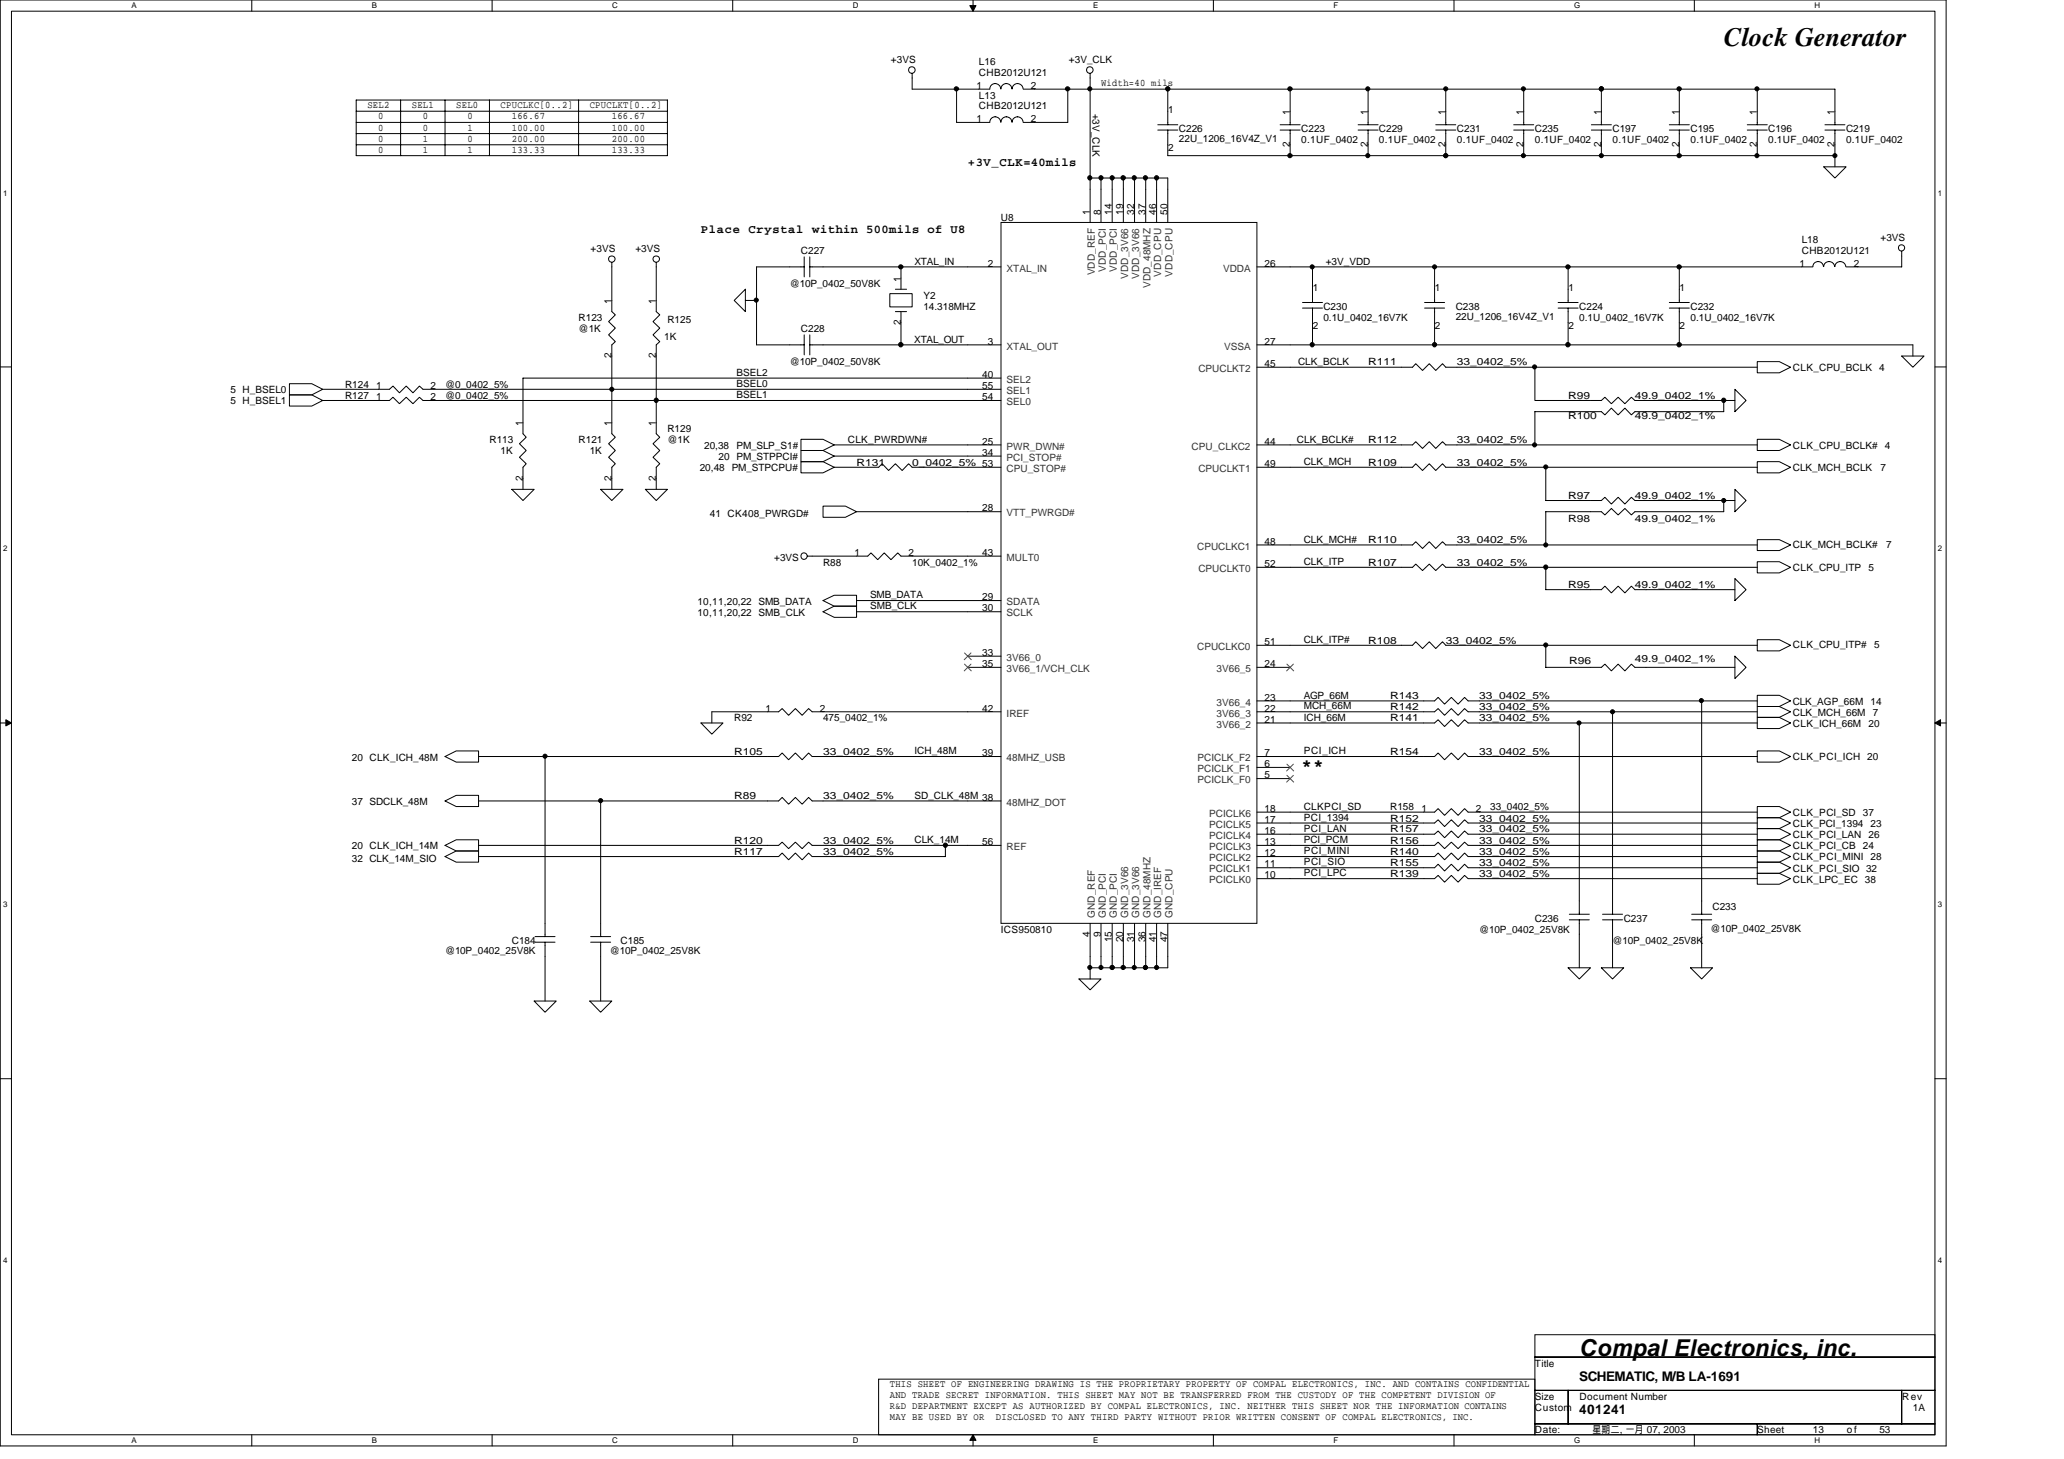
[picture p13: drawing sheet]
<svg xmlns="http://www.w3.org/2000/svg" width="297mm" height="210mm" viewBox="0 0 297 210" stroke-linecap="round" stroke-linejoin="round" font-family="sans-serif">
<defs><g id="words">
<text font-size="3.8" x="248.1" y="6.6">Clock Generator</text>
<text font-size="3.3" x="227.3" y="195.1">Compal Electronics, inc.</text>
<text font-size="2.5" x="187.3" y="110.9">**</text>
<g font-size="1.9">
<text x="227.3" y="203.4">401241</text>
<text x="227.3" y="198.6">SCHEMATIC, M/B LA-1691</text>
</g>
<g font-size="1.7">
<text x="139.3" y="23.9">+3V_CLK=40mils</text>
<text x="100.9" y="33.5">Place</text>
<text x="107.7" y="33.5">Crystal</text>
<text x="116.9" y="33.5">within 500mils of U8</text>
</g>
<g font-size="1.4">
<text x="128.2" y="9.1">+3VS</text>
<text x="140.9" y="9.4">L16</text>
<text x="140.9" y="11">CHB2012U121</text>
<text x="153.8" y="9.1">+3V_CLK</text>
<text x="52.9" y="15.6">SEL2</text>
<text x="54.4" y="17.2">0</text>
<text x="59.3" y="15.6">SEL1</text>
<text x="60.9" y="17.2">0</text>
<text x="65.7" y="15.6">SEL0</text>
<text x="67.3" y="17.2">0</text>
<text x="72" y="15.6">CPUCLKC[0..2]</text>
<text x="73.7" y="17.2">166.67</text>
<text x="84.9" y="15.6">CPUCLKT[0..2]</text>
<text x="88" y="17.2">166.67</text>
<text x="140.5" y="12.8">1</text>
<text x="140.5" y="17.6">1</text>
<text x="140.9" y="14.2">L13</text>
<text x="140.9" y="15.7">CHB2012U121</text>
<text x="148.4" y="12.8">2</text>
<text x="148.4" y="17.6">2</text>
<text x="157.2" y="16.3" transform="rotate(90 157.2 16.3)">+3V_CLK</text>
<text x="158.5" y="12.4">Width=40 mils</text>
<text x="168.1" y="16.2">1</text>
<text x="185.6" y="16.5" transform="rotate(-90 185.6 16.5)">1</text>
<text x="196.8" y="16.5" transform="rotate(-90 196.8 16.5)">1</text>
<text x="208" y="16.5" transform="rotate(-90 208 16.5)">1</text>
<text x="219.2" y="16.5" transform="rotate(-90 219.2 16.5)">1</text>
<text x="230.4" y="16.5" transform="rotate(-90 230.4 16.5)">1</text>
<text x="241.6" y="16.5" transform="rotate(-90 241.6 16.5)">1</text>
<text x="252.9" y="16.5" transform="rotate(-90 252.9 16.5)">1</text>
<text x="264" y="16.5" transform="rotate(-90 264 16.5)">1</text>
<text x="54.4" y="18.8">0</text>
<text x="54.4" y="20.4">0</text>
<text x="54.4" y="22">0</text>
<text x="60.9" y="18.8">0</text>
<text x="60.9" y="20.4">1</text>
<text x="60.9" y="22">1</text>
<text x="67.3" y="18.8">1</text>
<text x="67.3" y="20.4">0</text>
<text x="67.3" y="22">1</text>
<text x="73.7" y="18.8">100.00</text>
<text x="73.7" y="20.4">200.00</text>
<text x="73.7" y="22">133.33</text>
<text x="88" y="18.8">100.00</text>
<text x="88" y="20.4">200.00</text>
<text x="88" y="22">133.33</text>
<text x="168.1" y="21.7">2</text>
<text x="169.7" y="19">C226</text>
<text x="169.7" y="20.4">22U_1206_16V4Z_V1</text>
<text x="185.6" y="21.1" transform="rotate(-90 185.6 21.1)">2</text>
<text x="187.3" y="19">C223</text>
<text x="187.3" y="20.6">0.1UF_0402</text>
<text x="196.8" y="21.1" transform="rotate(-90 196.8 21.1)">2</text>
<text x="198.5" y="19">C229</text>
<text x="198.5" y="20.6">0.1UF_0402</text>
<text x="208" y="21.1" transform="rotate(-90 208 21.1)">2</text>
<text x="209.7" y="19">C231</text>
<text x="209.7" y="20.6">0.1UF_0402</text>
<text x="219.2" y="21.1" transform="rotate(-90 219.2 21.1)">2</text>
<text x="220.9" y="19">C235</text>
<text x="220.9" y="20.6">0.1UF_0402</text>
<text x="230.4" y="21.1" transform="rotate(-90 230.4 21.1)">2</text>
<text x="232.1" y="19">C197</text>
<text x="232.1" y="20.6">0.1UF_0402</text>
<text x="241.6" y="21.1" transform="rotate(-90 241.6 21.1)">2</text>
<text x="243.3" y="19">C195</text>
<text x="243.3" y="20.6">0.1UF_0402</text>
<text x="252.9" y="21.1" transform="rotate(-90 252.9 21.1)">2</text>
<text x="254.5" y="19">C196</text>
<text x="254.5" y="20.6">0.1UF_0402</text>
<text x="264" y="21.1" transform="rotate(-90 264 21.1)">2</text>
<text x="265.7" y="19">C219</text>
<text x="265.7" y="20.6">0.1UF_0402</text>
<text x="144.1" y="31.7">U8</text>
<text x="156.8" y="30.9" transform="rotate(-90 156.8 30.9)">1</text>
<text x="158.4" y="30.9" transform="rotate(-90 158.4 30.9)">8</text>
<text x="160" y="30.9" transform="rotate(-90 160 30.9)">14</text>
<text x="161.6" y="30.9" transform="rotate(-90 161.6 30.9)">19</text>
<text x="163.2" y="30.9" transform="rotate(-90 163.2 30.9)">32</text>
<text x="164.8" y="30.9" transform="rotate(-90 164.8 30.9)">37</text>
<text x="166.4" y="30.9" transform="rotate(-90 166.4 30.9)">46</text>
<text x="168" y="30.9" transform="rotate(-90 168 30.9)">50</text>
<text x="259.3" y="35">L18</text>
<text x="270.6" y="34.6">+3VS</text>
<text x="85" y="36.2">+3VS</text>
<text x="91.4" y="36.2">+3VS</text>
<text x="113.7" y="41.4">@10P_0402_50V8K</text>
<text x="115.3" y="36.6">C227</text>
<text x="129.6" y="40.5" transform="rotate(-90 129.6 40.5)">1</text>
<text x="131.6" y="38.1">XTAL_IN</text>
<text x="142.2" y="38.4">2</text>
<text x="182" y="38.4">26</text>
<text x="188.9" y="41.8">1</text>
<text x="190.8" y="38.1">+3V_VDD</text>
<text x="206.5" y="41.8">1</text>
<text x="225.7" y="41.8">1</text>
<text x="241.7" y="41.8">1</text>
<text x="259" y="38.4">1</text>
<text x="259.3" y="36.6">CHB2012U121</text>
<text x="266.8" y="38.4">2</text>
<text x="83.3" y="46.2">R123</text>
<text x="83.3" y="47.8">@1K</text>
<text x="88" y="43.7" transform="rotate(-90 88 43.7)">1</text>
<text x="94.4" y="43.7" transform="rotate(-90 94.4 43.7)">1</text>
<text x="96.1" y="46.5">R125</text>
<text x="115.3" y="47.8">C228</text>
<text x="129.6" y="46.7" transform="rotate(-90 129.6 46.7)">2</text>
<text x="132.9" y="43">Y2</text>
<text x="132.9" y="44.6">14.318MHZ</text>
<text x="188.9" y="47.3">2</text>
<text x="190.5" y="44.6">C230</text>
<text x="190.5" y="46.2">0.1U_0402_16V7K</text>
<text x="206.5" y="47.3">2</text>
<text x="209.5" y="44.6">C238</text>
<text x="209.5" y="46">22U_1206_16V4Z_V1</text>
<text x="225.7" y="47.3">2</text>
<text x="227.3" y="44.6">C224</text>
<text x="227.3" y="46.2">0.1U_0402_16V7K</text>
<text x="241.7" y="47.3">2</text>
<text x="243.3" y="44.6">C232</text>
<text x="243.3" y="46.2">0.1U_0402_16V7K</text>
<text x="88" y="51.5" transform="rotate(-90 88 51.5)">2</text>
<text x="94.4" y="51.5" transform="rotate(-90 94.4 51.5)">2</text>
<text x="95.6" y="48.9">1K</text>
<text x="113.7" y="52.6">@10P_0402_50V8K</text>
<text x="131.6" y="49.3">XTAL_OUT</text>
<text x="142.2" y="49.6">3</text>
<text x="182" y="52.8">45</text>
<text x="182" y="49.6">27</text>
<text x="186.8" y="52.5">CLK_BCLK</text>
<text x="196.9" y="52.6">R111</text>
<text x="209.7" y="52.6">33_0402_5%</text>
<text x="258" y="53.4">CLK_CPU_BCLK</text>
<text x="270.5" y="53.4">4</text>
<text x="33.2" y="58.2">5 H_BSEL1</text>
<text x="33.2" y="56.6">5 H_BSEL0</text>
<text x="49.7" y="55.8">R124</text>
<text x="49.7" y="57.4">R127</text>
<text x="54.1" y="56">1</text>
<text x="54.1" y="57.6">1</text>
<text x="62" y="56">2</text>
<text x="62" y="57.6">2</text>
<text x="64" y="55.8">@0_0402_5%</text>
<text x="64" y="57.4">@0_0402_5%</text>
<text x="106" y="54.1">BSEL2</text>
<text x="106" y="57.3">BSEL1</text>
<text x="106" y="55.7">BSEL0</text>
<text x="141.3" y="54.4">40</text>
<text x="141.3" y="56">55</text>
<text x="141.3" y="57.6">54</text>
<text x="225.7" y="57.4">R99</text>
<text x="235.3" y="57.4">49.9_0402_1%</text>
<text x="70.4" y="63.8">R113</text>
<text x="72" y="65.4">1K</text>
<text x="75.2" y="61.3" transform="rotate(-90 75.2 61.3)">1</text>
<text x="83.3" y="63.8">R121</text>
<text x="84.9" y="65.4">1K</text>
<text x="88" y="61.3" transform="rotate(-90 88 61.3)">1</text>
<text x="94.4" y="61.3" transform="rotate(-90 94.4 61.3)">1</text>
<text x="96.1" y="62.2">R129</text>
<text x="96.1" y="63.8">@1K</text>
<text x="101.3" y="64.6">20,38</text>
<text x="106" y="64.6">PM_SLP_S1#</text>
<text x="122" y="63.7">CLK_PWRDWN#</text>
<text x="141.3" y="64">25</text>
<text x="141.3" y="65.6">34</text>
<text x="182" y="64">44</text>
<text x="186.6" y="63.7">CLK_BCLK#</text>
<text x="196.9" y="63.8">R112</text>
<text x="209.7" y="63.8">33_0402_5%</text>
<text x="225.7" y="60.2">R100</text>
<text x="235.3" y="60.2">49.9_0402_1%</text>
<text x="258" y="64.6">CLK_CPU_BCLK#</text>
<text x="271.3" y="64.6">4</text>
<text x="75.2" y="69.1" transform="rotate(-90 75.2 69.1)">2</text>
<text x="88" y="69.1" transform="rotate(-90 88 69.1)">2</text>
<text x="94.4" y="69.1" transform="rotate(-90 94.4 69.1)">2</text>
<text x="100.7" y="67.8">20,48</text>
<text x="103.4" y="66.2">20 PM_STPPCI#</text>
<text x="105.3" y="67.8">PM_STPCPU#</text>
<text x="123.3" y="67">R131</text>
<text x="131.3" y="67">0_0402_5% 53</text>
<text x="182" y="67.2">49</text>
<text x="187.6" y="66.9">CLK_MCH</text>
<text x="196.9" y="67">R109</text>
<text x="209.7" y="67">33_0402_5%</text>
<text x="225.7" y="71.8">R97</text>
<text x="235.3" y="71.8">49.9_0402_1%</text>
<text x="258" y="67.8">CLK_MCH_BCLK</text>
<text x="270.6" y="67.8">7</text>
<text x="102.1" y="74.3">41 CK408_PWRGD#</text>
<text x="141.3" y="73.6">28</text>
<text x="225.7" y="75.1">R98</text>
<text x="235.3" y="75.1">49.9_0402_1%</text>
<text x="111.4" y="80.7">+3VS</text>
<text x="118.4" y="81.4">R88</text>
<text x="123" y="80">1</text>
<text x="130.8" y="80">2</text>
<text x="131.3" y="81.4">10K_0402_1%</text>
<text x="141.3" y="80">43</text>
<text x="182" y="78.4">48</text>
<text x="182" y="81.6">52</text>
<text x="187.6" y="78.1">CLK_MCH#</text>
<text x="187.6" y="81.3">CLK_ITP</text>
<text x="196.9" y="81.4">R107</text>
<text x="196.9" y="78.2">R110</text>
<text x="209.7" y="81.4">33_0402_5%</text>
<text x="209.7" y="78.2">33_0402_5%</text>
<text x="258" y="78.8">CLK_MCH_BCLK#</text>
<text x="258" y="82.2">CLK_CPU_ITP</text>
<text x="268.9" y="82.2">5</text>
<text x="271.4" y="78.8">7</text>
<text x="100.4" y="87">10,11,20,22 SMB_DATA</text>
<text x="100.4" y="88.6">10,11,20,22 SMB_CLK</text>
<text x="125.2" y="86.1">SMB_DATA</text>
<text x="125.2" y="87.7">SMB_CLK</text>
<text x="141.3" y="86.4">29</text>
<text x="141.3" y="88">30</text>
<text x="225.7" y="84.6">R95</text>
<text x="235.3" y="84.6">49.9_0402_1%</text>
<text x="141.3" y="94.4">33</text>
<text x="141.3" y="96">35</text>
<text x="182" y="92.8">51</text>
<text x="182" y="96">24</text>
<text x="187.6" y="92.5">CLK_ITP#</text>
<text x="196.9" y="92.6">R108</text>
<text x="208.1" y="92.6">33_0402_5%</text>
<text x="225.8" y="95.5">R96</text>
<text x="235.3" y="95.3">49.9_0402_1%</text>
<text x="258" y="93.2">CLK_CPU_ITP#</text>
<text x="269.7" y="93.2">5</text>
<text x="182" y="100.8">23</text>
<text x="187.6" y="100.5">AGP_66M</text>
<text x="200.1" y="100.6">R143</text>
<text x="212.9" y="100.6">33_0402_5%</text>
<text x="258" y="101.4">CLK_AGP_66M</text>
<text x="269.2" y="101.4">14</text>
<text x="105.7" y="103.8">R92</text>
<text x="110.1" y="102.4">1</text>
<text x="118" y="102.4">2</text>
<text x="118.4" y="103.8">475_0402_1%</text>
<text x="141.3" y="102.4">42</text>
<text x="182" y="102.4">22</text>
<text x="182" y="104">21</text>
<text x="187.6" y="103.7">ICH_66M</text>
<text x="187.6" y="102.1">MCH_66M</text>
<text x="200.1" y="103.8">R141</text>
<text x="200.1" y="102.2">R142</text>
<text x="212.9" y="103.8">33_0402_5%</text>
<text x="212.9" y="102.2">33_0402_5%</text>
<text x="258" y="104.6">CLK_ICH_66M</text>
<text x="258" y="103">CLK_MCH_66M</text>
<text x="268.9" y="104.6">20</text>
<text x="269.5" y="103">7</text>
<text x="50.6" y="109.5">20 CLK_ICH_48M</text>
<text x="105.7" y="108.6">R105</text>
<text x="118.4" y="108.6">33_0402_5%</text>
<text x="131.6" y="108.5">ICH_48M</text>
<text x="141.3" y="108.8">39</text>
<text x="182" y="108.8">7</text>
<text x="182" y="110.4">6</text>
<text x="182" y="112">5</text>
<text x="187.6" y="108.5">PCI_ICH</text>
<text x="200.1" y="108.6">R154</text>
<text x="212.9" y="108.6">33_0402_5%</text>
<text x="258" y="109.4">CLK_PCI_ICH</text>
<text x="268.7" y="109.4">20</text>
<text x="50.6" y="115.8">37 SDCLK_48M</text>
<text x="105.7" y="115">R89</text>
<text x="118.4" y="115">33_0402_5%</text>
<text x="131.6" y="114.9">SD_CLK_48M 38</text>
<text x="182" y="116.8">18</text>
<text x="182" y="118.4">17</text>
<text x="182" y="120">16</text>
<text x="187.6" y="119.7">PCI_LAN</text>
<text x="187.6" y="118.1">PCI_1394</text>
<text x="187.6" y="116.5">CLKPCI_SD</text>
<text x="200.1" y="119.8">R157</text>
<text x="200.1" y="116.6">R158</text>
<text x="200.1" y="118.2">R152</text>
<text x="204.6" y="116.8">1</text>
<text x="212.4" y="116.8">2</text>
<text x="212.9" y="119.8">33_0402_5%</text>
<text x="212.9" y="118.2">33_0402_5%</text>
<text x="214.5" y="116.6">33_0402_5%</text>
<text x="258" y="119">CLK_PCI_1394</text>
<text x="258" y="117.4">CLK_PCI_SD</text>
<text x="268.1" y="117.4">37</text>
<text x="269.2" y="119">23</text>
<text x="50.6" y="122.2">20 CLK_ICH_14M</text>
<text x="50.6" y="124">32 CLK_14M_SIO</text>
<text x="105.7" y="121.4">R120</text>
<text x="105.7" y="123">R117</text>
<text x="118.4" y="121.4">33_0402_5%</text>
<text x="118.4" y="123">33_0402_5%</text>
<text x="131.6" y="121.3">CLK_14M</text>
<text x="141.3" y="121.6">56</text>
<text x="182" y="121.6">13</text>
<text x="182" y="123.2">12</text>
<text x="182" y="124.8">11</text>
<text x="187.6" y="121.3">PCI_PCM</text>
<text x="187.7" y="124.5">PCI_SIO</text>
<text x="187.7" y="122.9">PCI_MINI</text>
<text x="200.1" y="123">R140</text>
<text x="200.1" y="121.4">R156</text>
<text x="200.1" y="124.6">R155</text>
<text x="212.9" y="123">33_0402_5%</text>
<text x="212.9" y="121.4">33_0402_5%</text>
<text x="212.9" y="124.6">33_0402_5%</text>
<text x="258" y="122.2">CLK_PCI_CB</text>
<text x="258" y="125.4">CLK_PCI_SIO 32</text>
<text x="258" y="123.8">CLK_PCI_MINI 28</text>
<text x="258" y="120.6">CLK_PCI_LAN</text>
<text x="268.1" y="122.2">24</text>
<text x="268.9" y="120.6">26</text>
<text x="182" y="126.4">10</text>
<text x="187.6" y="126.1">PCI_LPC</text>
<text x="200.1" y="126.2">R139</text>
<text x="212.9" y="126.2">33_0402_5%</text>
<text x="246.5" y="131">C233</text>
<text x="258" y="127">CLK_LPC_EC</text>
<text x="268.4" y="127">38</text>
<text x="64" y="137.2">@10P_0402_25V8K</text>
<text x="73.7" y="135.8">C184</text>
<text x="87.8" y="137.2">@10P_0402_25V8K</text>
<text x="89.3" y="135.8">C185</text>
<text x="144.1" y="134.2">ICS950810</text>
<text x="156.8" y="134.7" transform="rotate(-90 156.8 134.7)">4</text>
<text x="158.4" y="134.7" transform="rotate(-90 158.4 134.7)">9</text>
<text x="160" y="135.6" transform="rotate(-90 160 135.6)">15</text>
<text x="161.6" y="135.6" transform="rotate(-90 161.6 135.6)">20</text>
<text x="163.2" y="135.6" transform="rotate(-90 163.2 135.6)">31</text>
<text x="164.8" y="135.6" transform="rotate(-90 164.8 135.6)">36</text>
<text x="166.4" y="135.6" transform="rotate(-90 166.4 135.6)">41</text>
<text x="168" y="135.6" transform="rotate(-90 168 135.6)">47</text>
<text x="212.9" y="134.2">@10P_0402_25V8K</text>
<text x="220.9" y="132.6">C236</text>
<text x="232.1" y="135.8">@10P_0402_25V8K</text>
<text x="233.7" y="132.6">C237</text>
<text x="246.2" y="134">@10P_0402_25V8K</text>
<text x="220.9" y="196.6">Title</text>
<text x="128.1" y="199.6">THIS SHEET OF ENGINEERING DRAWING IS THE PROPRIETARY PROPERTY OF COMPAL ELECTRONICS, INC. AND CONTAINS CONFIDENTIAL</text>
<text x="128.1" y="201.2">AND TRADE SECRET INFORMATION. THIS SHEET MAY NOT BE TRANSFERRED FROM THE CUSTODY OF THE COMPETENT DIVISION OF</text>
<text x="128.1" y="202.7">R&amp;D DEPARTMENT EXCEPT AS AUTHORIZED BY COMPAL ELECTRONICS, INC. NEITHER THIS SHEET NOR THE INFORMATION CONTAINS</text>
<text x="220.9" y="201.4">Size</text>
<text x="220.9" y="203">Custom</text>
<text x="227.3" y="201.4">Document Number</text>
<text x="273.8" y="201.4">Rev</text>
<text x="275.3" y="203">1A</text>
<text x="128.1" y="204.3">MAY BE USED BY OR</text>
<text x="143.3" y="204.3">DISCLOSED TO ANY THIRD PARTY WITHOUT PRIOR WRITTEN CONSENT OF COMPAL ELECTRONICS, INC.</text>
<text x="220.9" y="206.2">Date:</text>
<text x="229.2" y="206.2">星期二 一月 07, 2003</text>
<text x="233.1" y="206.2">,</text>
<text x="252.9" y="206.2">Sheet</text>
<text x="260.9" y="206.2">13</text>
<text x="265.8" y="206.2">of</text>
<text x="270.5" y="206.2">53</text>
</g>
<g font-size="1.4" fill="#333">
<text x="144.9" y="39.1">XTAL_IN</text>
<text x="157.6" y="39.6" transform="rotate(-90 157.6 39.6)">VDD_REF</text>
<text x="159.1" y="39.1" transform="rotate(-90 159.1 39.1)">VDD_PCI</text>
<text x="160.7" y="39.1" transform="rotate(-90 160.7 39.1)">VDD_PCI</text>
<text x="162.3" y="40.1" transform="rotate(-90 162.3 40.1)">VDD_3V66</text>
<text x="164" y="40.1" transform="rotate(-90 164 40.1)">VDD_3V66</text>
<text x="165.6" y="41.4" transform="rotate(-90 165.6 41.4)">VDD_48MHZ</text>
<text x="167.1" y="39.8" transform="rotate(-90 167.1 39.8)">VDD_CPU</text>
<text x="168.7" y="39.8" transform="rotate(-90 168.7 39.8)">VDD_CPU</text>
<text x="176" y="39.1">VDDA</text>
<text x="144.9" y="50.3">XTAL_OUT</text>
<text x="172.5" y="53.5">CPUCLKT2</text>
<text x="176.2" y="50.3">VSSA</text>
<text x="144.9" y="55.1">SEL2</text>
<text x="144.9" y="56.7">SEL1</text>
<text x="144.9" y="58.3">SEL0</text>
<text x="144.9" y="64.7">PWR_DWN#</text>
<text x="171.5" y="64.7">CPU_CLKC2</text>
<text x="144.9" y="66.3">PCI_STOP#</text>
<text x="144.9" y="67.9">CPU_STOP#</text>
<text x="172.5" y="67.9">CPUCLKT1</text>
<text x="144.9" y="74.3">VTT_PWRGD#</text>
<text x="144.9" y="80.7">MULT0</text>
<text x="172.3" y="79.1">CPUCLKC1</text>
<text x="172.5" y="82.3">CPUCLKT0</text>
<text x="144.9" y="87.1">SDATA</text>
<text x="144.9" y="88.7">SCLK</text>
<text x="144.9" y="95.1">3V66_0</text>
<text x="172.3" y="93.5">CPUCLKC0</text>
<text x="144.9" y="96.7">3V66_1/VCH_CLK</text>
<text x="175.1" y="96.7">3V66_5</text>
<text x="175.1" y="101.5">3V66_4</text>
<text x="144.9" y="103.1">IREF</text>
<text x="175.1" y="103.1">3V66_3</text>
<text x="175.1" y="104.7">3V66_2</text>
<text x="144.9" y="109.5">48MHZ_USB</text>
<text x="172.3" y="109.5">PCICLK_F2</text>
<text x="172.3" y="111.1">PCICLK_F1</text>
<text x="172.3" y="112.7">PCICLK_F0</text>
<text x="144.9" y="115.9">48MHZ_DOT</text>
<text x="174" y="117.5">PCICLK6</text>
<text x="174" y="119.1">PCICLK5</text>
<text x="144.9" y="122.3">REF</text>
<text x="174" y="120.7">PCICLK4</text>
<text x="174" y="122.3">PCICLK3</text>
<text x="174" y="123.9">PCICLK2</text>
<text x="174" y="125.5">PCICLK1</text>
<text x="174" y="127.1">PCICLK0</text>
<text x="157.6" y="132" transform="rotate(-90 157.6 132)">GND_REF</text>
<text x="159.1" y="132" transform="rotate(-90 159.1 132)">GND_PCI</text>
<text x="160.7" y="132" transform="rotate(-90 160.7 132)">GND_PCI</text>
<text x="162.3" y="132" transform="rotate(-90 162.3 132)">GND_3V66</text>
<text x="164" y="132" transform="rotate(-90 164 132)">GND_3V66</text>
<text x="165.6" y="132" transform="rotate(-90 165.6 132)">GND_48MHZ</text>
<text x="167.1" y="132" transform="rotate(-90 167.1 132)">GND_IREF</text>
<text x="168.7" y="132" transform="rotate(-90 168.7 132)">GND_CPU</text>
</g>
<g font-size="1.1">
<text x="18.9" y="1.1">A</text>
<text x="53.5" y="1.1">B</text>
<text x="88.1" y="1.1">C</text>
<text x="122.7" y="1.1">D</text>
<text x="157.3" y="1.1">E</text>
<text x="191.9" y="1.1">F</text>
<text x="226.5" y="1.1">G</text>
<text x="261.1" y="1.1">H</text>
<text x=".5" y="28.2">1</text>
<text x="278.9" y="28.2">1</text>
<text x=".5" y="79.3">2</text>
<text x="278.9" y="79.3">2</text>
<text x=".5" y="130.6">3</text>
<text x="278.9" y="130.6">3</text>
<text x=".5" y="181.7">4</text>
<text x="278.9" y="181.7">4</text>
<text x="18.9" y="207.6">A</text>
<text x="53.5" y="207.6">B</text>
<text x="88.1" y="207.6">C</text>
<text x="122.7" y="207.6">D</text>
<text x="157.3" y="207.6">E</text>
<text x="191.9" y="207.6">F</text>
<text x="226.5" y="207.6">G</text>
<text x="261.1" y="207.6">H</text>
</g>
</g></defs>
<path d="M0 0h280.1v208h-280.1zM1.6 1.6h276.9v204.8h-276.9z" fill="none" stroke="#000" stroke-width=".14"/>
<g fill="#fff">
<path d="M18.9 .2h.7v1.2h-.7z"/>
<path d="M18.9 206.6h.7v1.2h-.7z"/>
</g>
<path d="M36.2 0v1.6M36.2 206.4v1.6" fill="none" stroke="#000" stroke-width=".14"/>
<g fill="#fff">
<path d="M53.5 .2h.7v1.2h-.7z"/>
<path d="M53.5 206.6h.7v1.2h-.7z"/>
</g>
<path d="M70.8 0v1.6M70.8 206.4v1.6" fill="none" stroke="#000" stroke-width=".14"/>
<g fill="#fff">
<path d="M88.1 .2h.8v1.2h-.8z"/>
<path d="M88.1 206.6h.8v1.2h-.8z"/>
</g>
<path d="M105.4 0v1.6M105.4 206.4v1.6" fill="none" stroke="#000" stroke-width=".14"/>
<g fill="#fff">
<path d="M122.7 .2h.8v1.2h-.8z"/>
<path d="M122.7 206.6h.8v1.2h-.8z"/>
</g>
<path d="M140 0v1.6M140 206.4v1.6" fill="none" stroke="#000" stroke-width=".14"/>
<path d="M139.6 .8h.9l-.5 .8zM140 206.4l.5 .8h-.9z" fill="#000" stroke="#000" stroke-width=".14"/>
<g fill="#fff">
<path d="M157.3 .2h.7v1.2h-.7z"/>
<path d="M157.3 206.6h.7v1.2h-.7z"/>
</g>
<path d="M174.6 0v1.6M174.6 206.4v1.6" fill="none" stroke="#000" stroke-width=".14"/>
<g fill="#fff">
<path d="M191.9 .2h.6v1.2h-.6z"/>
<path d="M191.9 206.6h.6v1.2h-.6z"/>
</g>
<path d="M209.3 0v1.6M209.3 206.4v1.6" fill="none" stroke="#000" stroke-width=".14"/>
<g fill="#fff">
<path d="M226.5 .2h.8v1.2h-.8z"/>
<path d="M226.5 206.6h.8v1.2h-.8z"/>
</g>
<path d="M243.8 0v1.6M243.8 206.4v1.6" fill="none" stroke="#000" stroke-width=".14"/>
<g fill="#fff">
<path d="M261.1 .2h.8v1.2h-.8z"/>
<path d="M261.1 206.6h.8v1.2h-.8z"/>
<path d="M.5 27.2h.6v1.2h-.6z"/>
<path d="M278.9 27.2h.6v1.2h-.6z"/>
<path d="M.5 78.4h.6v1.1h-.6z"/>
<path d="M278.9 78.4h.6v1.1h-.6z"/>
</g>
<path d="M0 52.8h1.6M278.5 52.8h1.6" fill="none" stroke="#000" stroke-width=".14"/>
<g fill="#fff">
<path d="M.5 129.6h.6v1.2h-.6z"/>
<path d="M278.9 129.6h.6v1.2h-.6z"/>
</g>
<path d="M0 104h1.6M278.5 104h1.6" fill="none" stroke="#000" stroke-width=".14"/>
<path d="M.8 103.5l.8 .5-.8 .4zM278.5 104l.8-.5v.9z" fill="#000" stroke="#000" stroke-width=".14"/>
<g fill="#fff">
<path d="M.5 180.8h.6v1.1h-.6z"/>
<path d="M278.9 180.8h.6v1.1h-.6z"/>
</g>
<g fill="none" stroke="#000" stroke-width=".14">
<path d="M51.3 17.6h44.8M51.3 14.4h44.8v8h-44.8zM51.3 16h44.8M51.3 19.2h44.8M57.7 14.4v8M64 14.4v8M70.4 14.4v8M83.3 14.4v8M131.3 10.6v2.2h11.1M137.7 12.8v4.8h4.7M142.4 12.8a.78 .78 0 0 1 .8-.8 .78 .78 0 0 1 .8 .8M142.4 17.6a.78 .78 0 0 1 .8-.8 .78 .78 0 0 1 .8 .8"/>
<path d="M144.1 12.8a.78 .78 0 0 1 .7-.8 .78 .78 0 0 1 .8 .8M144.1 17.6a.78 .78 0 0 1 .7-.8 .78 .78 0 0 1 .8 .8M145.7 12.8a.78 .78 0 0 1 .7-.8 .78 .78 0 0 1 .8 .8M145.7 17.6a.78 .78 0 0 1 .7-.8 .78 .78 0 0 1 .8 .8M147.3 12.8h9.6v19.2M153.7 12.8v4.8h-6.4M156.9 10.6v2.2h11.2M166.6 18.7h2.9M166.6 17.9h2.9M168.1 12.8v5.1M168.1 18.7v3.7h96M168.1 12.8h96v5.1"/>
<path d="M184.2 18.7h2.9M184.2 17.9h2.9M185.7 12.8v5.1M185.7 18.7v3.7M195.4 18.7h2.9M195.4 17.9h2.9M196.9 12.8v5.1M196.9 18.7v3.7M206.6 18.7h2.9M206.6 17.9h2.9M208.1 12.8v5.1M208.1 18.7v3.7"/>
<path d="M217.8 18.7h2.9M217.8 17.9h2.9M219.3 12.8v5.1M219.3 18.7v3.7M229 18.7h2.9M229 17.9h2.9M230.5 12.8v5.1M230.5 18.7v3.7M240.2 18.7h2.9M240.2 17.9h2.9M241.7 12.8v5.1M241.7 18.7v3.7"/>
<path d="M251.5 18.7h2.8M251.5 17.9h2.8M252.9 12.8v5.1M252.9 18.7v3.7M262.6 18.7h2.9M262.6 17.9h2.9M264.1 18.7v5.3M51.3 20.8h44.8M88.1 37.8v7l.5 .5-1 1 1 .9-1 1 1 .9-.5 .5v12.8l.5 .5-1 .9 1 1-1 1 1 .9-.5 .5v3.2M94.4 37.8v7l.6 .5-1 1 1 .9-1 1 1 .9-.6 .5v12.8l.6 .5-1 .9 1 1-1 1 1 .9-.6 .5v3.2M115.7 38.4h-6.8v11.2h6.8M115.7 37v2.8"/>
<path d="M116.5 38.4h27.6M116.5 37v2.8M129.7 38.4v3.2M144.1 32h36.8v100.8h-36.8zM156.9 25.6h11.2v6.4M158.5 25.6v6.4M160.1 25.6v6.4M161.7 25.6v6.4M163.3 25.6v6.4M164.9 25.6v6.4M166.5 25.6v6.4M180.9 38.4h25.6"/>
<path d="M188.9 38.4v5.1M206.5 38.4h19.2v5.1M206.5 38.4v5.1M225.7 38.4h16v5.1M241.7 38.4h19.2M260.9 38.4a.76 .76 0 0 1 .8-.8 .76 .76 0 0 1 .7 .8M262.5 24h3.2l-1.6 1.6zM262.5 38.4a.79 .79 0 0 1 .7-.8 .79 .79 0 0 1 .8 .8M264.1 38.4a.79 .79 0 0 1 .8-.8 .79 .79 0 0 1 .7 .8M273.7 36.2v2.2h-8M41.7 56.8h3.2l1.5 .8-1.5 .8h-3.2zM41.7 55.2h3.2l1.5 .8-1.5 .8h-3.2z"/>
<path d="M46.4 56h9.6l.6-.5 .9 1 1-1 .9 1 1-1 .5 .5h83.2M46.4 57.6h9.6l.6-.5 .9 1 1-1 .9 1 1-1 .5 .5h83.2M105.7 43.2l1.6-1.6v3.2zM107.3 43.2h1.6M115.7 48.2v2.9M116.5 49.6h27.6M116.5 48.2v2.9M128.1 42.2h3.2v2h-3.2zM128.9 41.6h1.6M128.9 44.8h1.6M129.7 44.8v4.8M144.1 54.4h-68.8v8l.4 .5-.9 .9 .9 1-.9 1 .9 .9-.4 .5v3.2"/>
<path d="M180.9 52.8h22.4l.4-.5 1 1 1-1 .9 1 1-1 .5 .5h44.8M180.9 49.6h94.4v1.6M187.4 44.3h2.9M187.4 43.5h2.9M188.9 44.3v5.3M205 44.3h2.9M205 43.5h2.9M206.5 44.3v5.3M220.9 52.8v4.8h9.6l.5-.5 .9 1 1-1 .9 1 1-1 .5 .5h14.4M224.2 44.3h2.9M224.2 43.5h2.9M225.7 44.3v5.3"/>
<path d="M240.2 44.3h2.9M240.2 43.5h2.9M241.7 44.3v5.3M248.1 57.6v1.6h-12.8l-.5 .5-1-1-.9 1-1-1-.9 1-.5-.5h-9.6v4.8M249.7 56l1.6 1.6-1.6 1.6zM252.9 52h3.2l1.6 .8-1.6 .8h-3.2zM273.7 51.2h3.2l-1.6 1.6zM73.7 70.4h3.2l-1.6 1.6zM86.4 70.4h3.3l-1.6 1.6zM92.9 70.4h3.2l-1.7 1.6zM115.3 64.8h3.1l1.7 .8-1.7 .8h-3.1zM115.3 66.4h3.1l1.7 .8-1.7 .8h-3.1z"/>
<path d="M115.3 63.2h3.1l1.7 .8-1.7 .8h-3.1zM118.4 72.8h3.3l1.6 .8-1.6 .8h-3.3zM120.1 67.2h6.3l.6-.5 .9 1 1-1 .9 1 1-1 .5 .5h12.8M120.1 64h24M120.1 65.6h24M123.3 73.6h20.8M180.9 67.2h22.4l.4-.5 1 1 1-1 .9 1 1-1 .5 .5h14.4v4.8h8l.5-.5 .9 1 1-1 .9 1 1-1 .5 .5h14.4M180.9 78.4h22.4l.4-.5 1 1 1-1 .9 1 1-1 .5 .5h44.8M180.9 64h22.4l.4-.5 1 1 1-1 .9 1 1-1 .5 .5h44.8M222.5 67.2h30.4M248.1 72v1.6h-12.8l-.5 .5-1-.9-.9 .9-1-.9-.9 .9-.5-.5h-8v4.8M249.7 70.4l1.6 1.6-1.6 1.6z"/>
<path d="M252.9 66.4h3.2l1.6 .8-1.6 .8h-3.2zM252.9 77.6h3.2l1.6 .8-1.6 .8h-3.2zM252.9 63.2h3.2l1.6 .8-1.6 .8h-3.2zM116.2 80h8.7l.4-.5 1 1 1-1 .9 1 1-1 .5 .5h14.4M118.4 86.4l1.7-.8h3.2v1.6h-3.2zM118.4 88l1.7-.8h3.2v1.6h-3.2zM123.3 86.4h20.8M123.3 88h20.8M139.3 96h4.8M139.3 94.4h4.8M180.9 81.6h22.4l.4-.4 1 .9 1-.9 .9 .9 1-.9 .5 .4h44.8M180.9 92.8h22.4l.4-.5 1 1 1-1 .9 1 1-1 .5 .5h44.8"/>
<path d="M180.9 96h4.8M222.5 81.6v3.2h8l.5-.5 .9 1 1-1 .9 1 1-1 .5 .5h14.4M222.5 92.8v3.2h8l.5-.5 .9 1 1-1 .9 1 1-1 .5 .5h14.4M249.7 94.4l1.6 1.6-1.6 1.6zM249.7 83.2l1.6 1.6-1.6 1.6zM252.9 92h3.2l1.6 .8-1.6 .8h-3.2zM252.9 80.8h3.2l1.6 .8-1.6 .8h-3.2zM64 108.8l1.7-.8h3.2v1.6h-3.2zM64 115.2l1.7-.8h3.2v1.6h-3.2zM68.9 115.2h43.2l.5-.5 .9 1 1-1 .9 1 1-1 .5 .5h27.2M68.9 108.8h43.2l.5-.5 .9 1 1-1 .9 1 1-1 .5 .5h27.2M78.4 108.8v25.9"/>
<path d="M86.4 115.2v19.5M100.9 104h3.2l-1.7 1.6zM144.1 102.4h-27.2l-.5-.5-1 1-.9-1-1 1-.9-1-.5 .5h-9.7v1.6M180.9 102.4h25.6l.5-.5 .9 1 1-1 .9 1 1-1 .5 .5h20.8v29.1M180.9 100.8h25.6l.5-.5 .9 1 1-1 .9 1 1-1 .5 .5h33.6v30.7M180.9 104h25.6l.5-.5 .9 1 1-1 .9 1 1-1 .5 .5h41.6M180.9 116.8h25.6l.5-.5 .9 1 1-1 .9 1 1-1 .5 .5h41.6M180.9 118.4h25.6l.5-.5 .9 1 1-1 .9 1 1-1 .5 .5h41.6M180.9 108.8h25.6l.5-.5 .9 1 1-1 .9 1 1-1 .5 .5h41.6M180.9 110.4h4.8M180.9 112h4.8M227.3 104v27.5"/>
<path d="M232.1 102.4h20.8M244.9 100.8h8M252.9 103.2h3.2l1.6 .8-1.6 .8h-3.2zM252.9 108h3.2l1.6 .8-1.6 .8h-3.2zM252.9 101.6h3.2l1.6 .8-1.6 .8h-3.2zM252.9 119.2h3.2l1.6 .8-1.6 .8h-3.2zM252.9 117.6h3.2l1.6 .8-1.6 .8h-3.2zM252.9 116h3.2l1.6 .8-1.6 .8h-3.2zM252.9 100h3.2l1.6 .8-1.6 .8h-3.2zM64 121.6l1.7-.8h3.2v1.6h-3.2zM64 123.2l1.7-.8h3.2v1.6h-3.2zM68.9 121.6h43.2l.5-.4 .9 .9 1-.9 .9 .9 1-.9 .5 .4h27.2"/>
<path d="M77 135.6h2.9M77 134.7h2.9M78.4 135.6v8.4M85 135.6h2.9M85 134.7h2.9M86.4 135.6v8.4M136.1 121.6v1.6h-19.2l-.5-.5-1 1-.9-1-1 1-.9-1-.5 .5h-43.2M156.9 132.8v8M158.5 132.8v6.4M160.1 132.8v6.4M161.7 132.8v6.4M163.3 132.8v6.4"/>
<path d="M164.9 132.8v6.4M166.5 132.8v6.4M168.1 132.8v6.4h-11.2M180.9 126.4h25.6l.5-.5 .9 1 1-1 .9 1 1-1 .5 .5h41.6M180.9 123.2h25.6l.5-.5 .9 1 1-1 .9 1 1-1 .5 .5h41.6M180.9 121.6h25.6l.5-.4 .9 .9 1-.9 .9 .9 1-.9 .5 .4h41.6M180.9 120h25.6l.5-.5 .9 1 1-1 .9 1 1-1 .5 .5h41.6M180.9 124.8h25.6l.5-.5 .9 1 1-1 .9 1 1-1 .5 .5h41.6M225.7 139.2h3.2l-1.6 1.6zM225.8 132.3h2.9M225.8 131.5h2.9M227.3 132.3v6.9"/>
<path d="M230.5 139.2h3.2l-1.6 1.6zM230.6 132.3h2.9M230.6 131.5h2.9M232.1 132.3v6.9M243.3 139.2h3.2l-1.6 1.6zM243.5 132.3h2.8M243.5 131.5h2.8M244.9 132.3v6.9M252.9 120.8h3.2l1.6 .8-1.6 .8h-3.2zM252.9 124h3.2l1.6 .8-1.6 .8h-3.2zM252.9 125.6h3.2l1.6 .8-1.6 .8h-3.2zM252.9 122.4h3.2l1.6 .8-1.6 .8h-3.2z"/>
<path d="M0 155.2h1.6M76.9 144h3.1l-1.6 1.6zM84.9 144h3.2l-1.7 1.6zM155.3 140.8h3.2l-1.6 1.6zM278.5 155.2h1.6M126.4 198.4h94.5v8h-94.5zM220.9 192h57.6v3.2h-57.6zM220.9 195.2h57.6v4.8h-57.6zM220.9 200h4.8v4.9h-4.8zM220.9 204.9h32v1.5h-32zM225.7 200h48v4.9h-48zM252.9 204.9h25.6v1.5h-25.6z"/>
<path d="M273.7 200h4.8v4.9h-4.8z"/>
<circle cx="131.2" cy="10.1" r=".47"/>
<circle cx="156.8" cy="10.1" r=".47"/>
<circle cx="88.1" cy="37.3" r=".46"/>
<circle cx="94.4" cy="37.3" r=".46"/>
<circle cx="273.7" cy="35.7" r=".45"/>
<circle cx="115.7" cy="80" r=".46"/>
</g>
<path d="M138.8 93.9l1 1M138.8 95.5l1 1M139.7 93.9l-.9 1M139.7 95.5l-.9 1M185.2 95.5l1 1M186.1 95.5l-.9 1M185.2 109.9l1 1M185.2 111.5l1 1M186.1 109.9l-.9 1M186.1 111.5l-.9 1" fill="none" stroke="#4c4c4c" stroke-width=".14"/>
<g fill="#000" stroke="#000" stroke-width=".14">
<circle cx="137.7" cy="12.8" r=".31"/>
<circle cx="153.7" cy="12.8" r=".31"/>
<circle cx="156.8" cy="12.8" r=".3"/>
<circle cx="168.1" cy="12.8" r=".3"/>
<circle cx="185.7" cy="12.8" r=".31"/>
<circle cx="196.8" cy="12.8" r=".3"/>
<circle cx="208.1" cy="12.8" r=".3"/>
<circle cx="219.2" cy="12.8" r=".3"/>
<circle cx="230.5" cy="12.8" r=".3"/>
<circle cx="241.7" cy="12.8" r=".31"/>
<circle cx="252.9" cy="12.8" r=".3"/>
<circle cx="129.6" cy="38.4" r=".31"/>
<circle cx="156.8" cy="25.6" r=".31"/>
<circle cx="158.4" cy="25.6" r=".31"/>
<circle cx="160" cy="25.6" r=".31"/>
<circle cx="161.6" cy="25.6" r=".32"/>
<circle cx="163.2" cy="25.6" r=".31"/>
<circle cx="164.8" cy="25.6" r=".31"/>
<circle cx="166.4" cy="25.6" r=".31"/>
<circle cx="185.7" cy="22.4" r=".31"/>
<circle cx="188.8" cy="38.4" r=".3"/>
<circle cx="196.8" cy="22.4" r=".3"/>
<circle cx="206.5" cy="38.4" r=".3"/>
<circle cx="208.1" cy="22.4" r=".3"/>
<circle cx="219.2" cy="22.4" r=".3"/>
<circle cx="225.7" cy="38.4" r=".31"/>
<circle cx="230.5" cy="22.4" r=".3"/>
<circle cx="241.7" cy="22.4" r=".31"/>
<circle cx="241.7" cy="38.4" r=".31"/>
<circle cx="252.9" cy="22.4" r=".3"/>
<circle cx="264.1" cy="22.4" r=".3"/>
<circle cx="88.1" cy="56" r=".3"/>
<circle cx="94.4" cy="57.6" r=".31"/>
<circle cx="108.8" cy="43.2" r=".3"/>
<circle cx="129.6" cy="49.6" r=".32"/>
<circle cx="188.8" cy="49.6" r=".31"/>
<circle cx="206.4" cy="49.6" r=".31"/>
<circle cx="220.9" cy="52.8" r=".3"/>
<circle cx="225.7" cy="49.6" r=".32"/>
<circle cx="241.7" cy="49.6" r=".32"/>
<circle cx="248.1" cy="57.6" r=".31"/>
<circle cx="220.9" cy="64" r=".3"/>
<circle cx="222.5" cy="78.4" r=".3"/>
<circle cx="222.5" cy="67.2" r=".3"/>
<circle cx="248.1" cy="72" r=".3"/>
<circle cx="222.4" cy="81.6" r=".31"/>
<circle cx="222.5" cy="92.8" r=".3"/>
<circle cx="78.4" cy="108.8" r=".3"/>
<circle cx="86.4" cy="115.2" r=".3"/>
<circle cx="227.2" cy="104" r=".3"/>
<circle cx="232.1" cy="102.4" r=".3"/>
<circle cx="244.9" cy="100.8" r=".3"/>
<circle cx="136" cy="121.6" r=".31"/>
<circle cx="156.8" cy="139.2" r=".3"/>
<circle cx="158.5" cy="139.2" r=".3"/>
<circle cx="160.1" cy="139.2" r=".3"/>
<circle cx="161.7" cy="139.2" r=".31"/>
<circle cx="163.2" cy="139.2" r=".3"/>
<circle cx="164.8" cy="139.2" r=".3"/>
<circle cx="166.5" cy="139.2" r=".3"/>
</g>
<use href="#words"/>
</svg>
